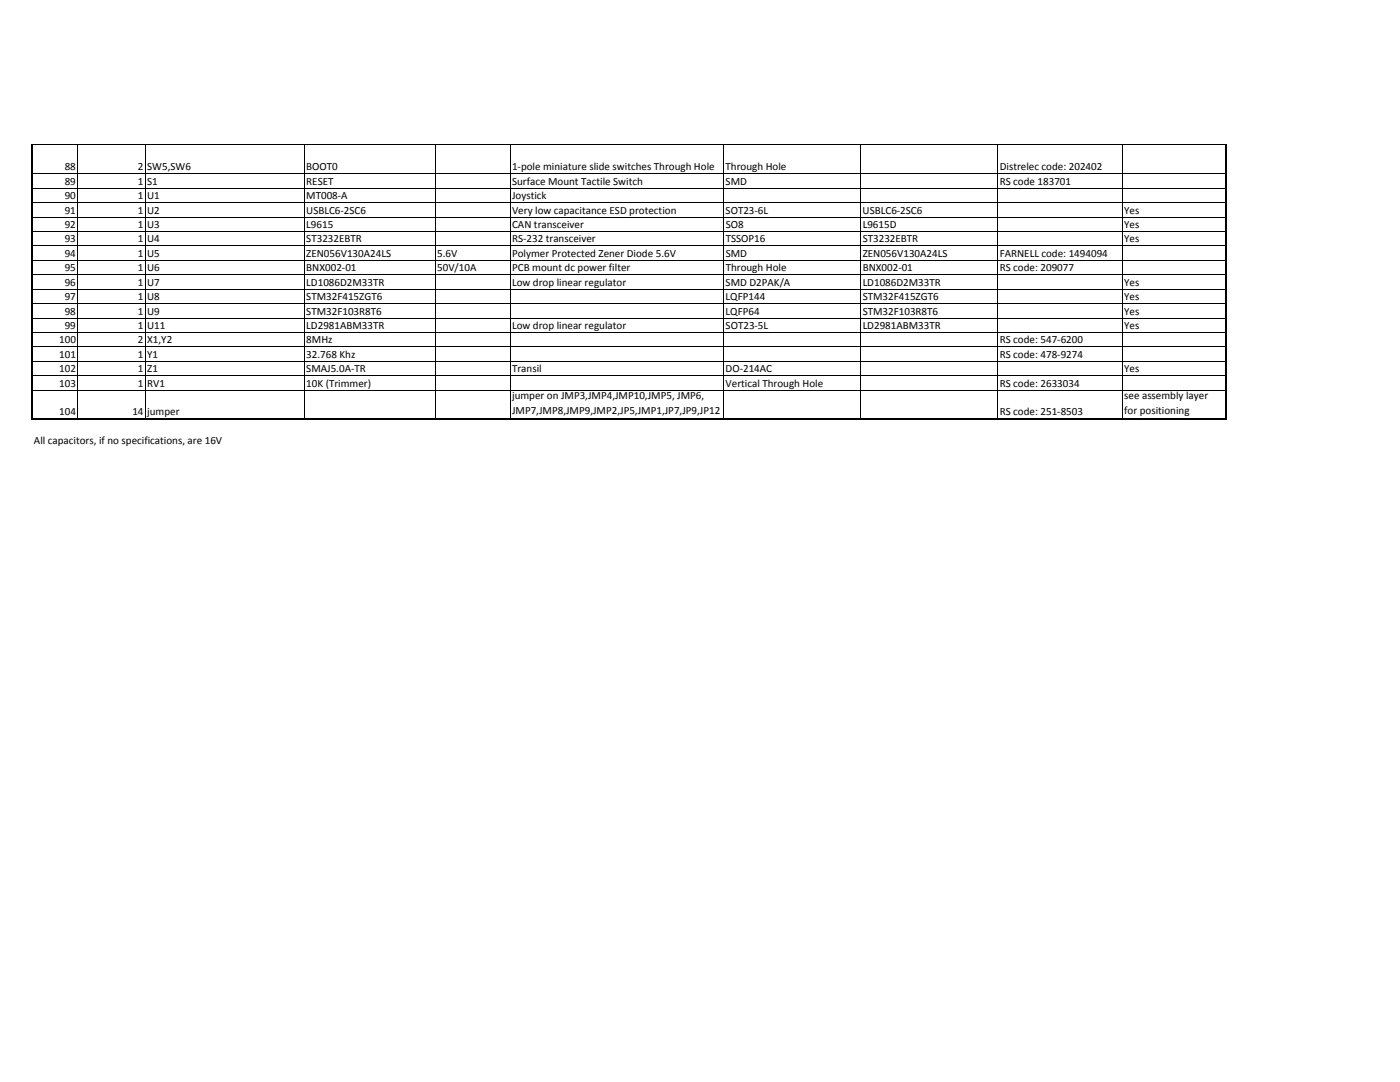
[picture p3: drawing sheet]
<svg xmlns="http://www.w3.org/2000/svg" width="279mm" height="216mm" viewBox="0 0 279 216" stroke-linecap="round" stroke-linejoin="round" font-family="sans-serif">
<defs><g id="words">
<g font-size="2.2">
<text x="12.9" y="34">88</text>
<text x="27.5" y="34">2 SW5,SW6</text>
<text x="61.1" y="34">BOOT0</text>
<text x="102.2" y="34">1-pole miniature slide switches Through Hole</text>
<text x="144.8" y="34">Through Hole</text>
<text x="199.5" y="34">Distrelec code: 202402</text>
<text x="12.9" y="36.9">89</text>
<text x="12.9" y="39.8">90</text>
<text x="27.5" y="36.9">1 S1</text>
<text x="27.5" y="39.8">1 U1</text>
<text x="61.1" y="36.9">RESET</text>
<text x="61.1" y="39.8">MT008-A</text>
<text x="102.2" y="36.9">Surface Mount Tactile Switch</text>
<text x="102.2" y="39.8">Joystick</text>
<text x="144.8" y="36.9">SMD</text>
<text x="199.5" y="36.9">RS code 183701</text>
<text x="12.9" y="42.6">91</text>
<text x="12.9" y="45.5">92</text>
<text x="27.5" y="42.6">1 U2</text>
<text x="27.5" y="45.5">1 U3</text>
<text x="61.1" y="42.6">USBLC6-2SC6</text>
<text x="61.1" y="45.5">L9615</text>
<text x="102.2" y="42.6">Very low capacitance ESD protection</text>
<text x="102.2" y="45.5">CAN transceiver</text>
<text x="144.8" y="42.6">SOT23-6L</text>
<text x="144.8" y="45.5">SO8</text>
<text x="172.2" y="42.6">USBLC6-2SC6</text>
<text x="172.2" y="45.5">L9615D</text>
<text x="224.4" y="42.6">Yes</text>
<text x="224.4" y="45.5">Yes</text>
<text x="12.9" y="51.3">94</text>
<text x="12.9" y="48.4">93</text>
<text x="27.5" y="51.3">1 U5</text>
<text x="27.5" y="48.4">1 U4</text>
<text x="61.1" y="51.3">ZEN056V130A24LS</text>
<text x="61.1" y="48.4">ST3232EBTR</text>
<text x="87.3" y="51.3">5.6V</text>
<text x="102.2" y="48.4">RS-232 transceiver</text>
<text x="102.2" y="51.3">Polymer Protected Zener Diode 5.6V</text>
<text x="144.8" y="48.4">TSSOP16</text>
<text x="144.8" y="51.3">SMD</text>
<text x="172.2" y="48.4">ST3232EBTR</text>
<text x="172.2" y="51.3">ZEN056V130A24LS</text>
<text x="199.5" y="51.3">FARNELL code: 1494094</text>
<text x="224.4" y="48.4">Yes</text>
<text x="12.9" y="54.1">95</text>
<text x="12.9" y="57">96</text>
<text x="12.9" y="59.9">97</text>
<text x="27.5" y="54.1">1 U6</text>
<text x="27.5" y="57">1 U7</text>
<text x="27.5" y="59.9">1 U8</text>
<text x="61.1" y="54.1">BNX002-01</text>
<text x="61.1" y="57">LD1086D2M33TR</text>
<text x="61.1" y="59.9">STM32F415ZGT6</text>
<text x="87.3" y="54.1">50V/10A</text>
<text x="102.2" y="57">Low drop linear regulator</text>
<text x="102.2" y="54.1">PCB mount dc power filter</text>
<text x="144.8" y="57">SMD D2PAK/A</text>
<text x="144.8" y="59.9">LQFP144</text>
<text x="144.8" y="54.1">Through Hole</text>
<text x="172.2" y="54.1">BNX002-01</text>
<text x="172.2" y="57">LD1086D2M33TR</text>
<text x="172.2" y="59.9">STM32F415ZGT6</text>
<text x="199.5" y="54.1">RS code: 209077</text>
<text x="224.4" y="59.9">Yes</text>
<text x="224.4" y="57">Yes</text>
<text x="12.9" y="65.7">99</text>
<text x="12.9" y="62.8">98</text>
<text x="27.5" y="65.7">1 U11</text>
<text x="27.5" y="62.8">1 U9</text>
<text x="61.1" y="62.8">STM32F103R8T6</text>
<text x="61.1" y="65.7">LD2981ABM33TR</text>
<text x="102.2" y="65.7">Low drop linear regulator</text>
<text x="144.8" y="65.7">SOT23-5L</text>
<text x="144.8" y="62.8">LQFP64</text>
<text x="172.2" y="65.7">LD2981ABM33TR</text>
<text x="172.2" y="62.8">STM32F103R8T6</text>
<text x="224.4" y="62.8">Yes</text>
<text x="224.4" y="65.7">Yes</text>
<text x="11.8" y="68.5">100</text>
<text x="11.8" y="71.4">101</text>
<text x="27.5" y="68.5">2 X1,Y2</text>
<text x="27.5" y="71.4">1 Y1</text>
<text x="61.1" y="71.4">32.768 Khz</text>
<text x="61.1" y="68.5">8MHz</text>
<text x="199.5" y="68.5">RS code: 547-6200</text>
<text x="199.5" y="71.4">RS code: 478-9274</text>
<text x="11.8" y="74.3">102</text>
<text x="11.8" y="77.2">103</text>
<text x="27.5" y="74.3">1 Z1</text>
<text x="27.5" y="77.2">1 RV1</text>
<text x="61.1" y="77.2">10K (Trimmer)</text>
<text x="61.1" y="74.3">SMAJ5.0A-TR</text>
<text x="102.2" y="74.3">Transil</text>
<text x="144.8" y="74.3">DO-214AC</text>
<text x="144.8" y="77.2">Vertical Through Hole</text>
<text x="199.5" y="77.2">RS code: 2633034</text>
<text x="224.4" y="74.3">Yes</text>
<text x="11.8" y="82.8">104</text>
<text x="26.4" y="82.8">14 jumper</text>
<text x="102.2" y="79.7">jumper on JMP3,JMP4,JMP10,JMP5, JMP6,</text>
<text x="102.2" y="82.6">JMP7,JMP8,JMP9,JMP2,JP5,JMP1,JP7,JP9,JP12</text>
<text x="199.5" y="82.8">RS code: 251-8503</text>
<text x="224.4" y="79.7">see assembly layer</text>
<text x="224.4" y="82.6">for positioning</text>
<text x="6.8" y="88.7">All capacitors, if no specifications, are 16V</text>
</g>
</g></defs>
<path d="M6.4 28.8v55M244.6 28.8v55M6.6 83.6h238.2" fill="none" stroke="#000" stroke-width=".34"/>
<g fill="none" stroke="#000" stroke-width=".2">
<path d="M6.6 28.9h237.8M6.6 34.7h237.8M6.6 37.5h237.8M15.5 29v54.4M29 29v54.4M60.7 29v54.4M86.9 29v54.4M101.8 29v54.4M144.4 29v54.4M171.8 29v54.4M199.1 29v54.4M224 29v54.4"/>
<path d="M6.6 40.4h237.8M6.6 43.3h237.8M6.6 46.2h237.8M6.6 49.1h237.8M6.6 51.9h237.8M6.6 54.8h237.8M6.6 57.7h237.8M6.6 60.6h237.8M6.6 63.5h237.8M6.6 66.3h237.8M6.6 69.2h237.8M6.6 72.1h237.8"/>
<path d="M6.6 75h237.8M6.6 77.9h237.8"/>
</g>
<use href="#words"/>
</svg>
